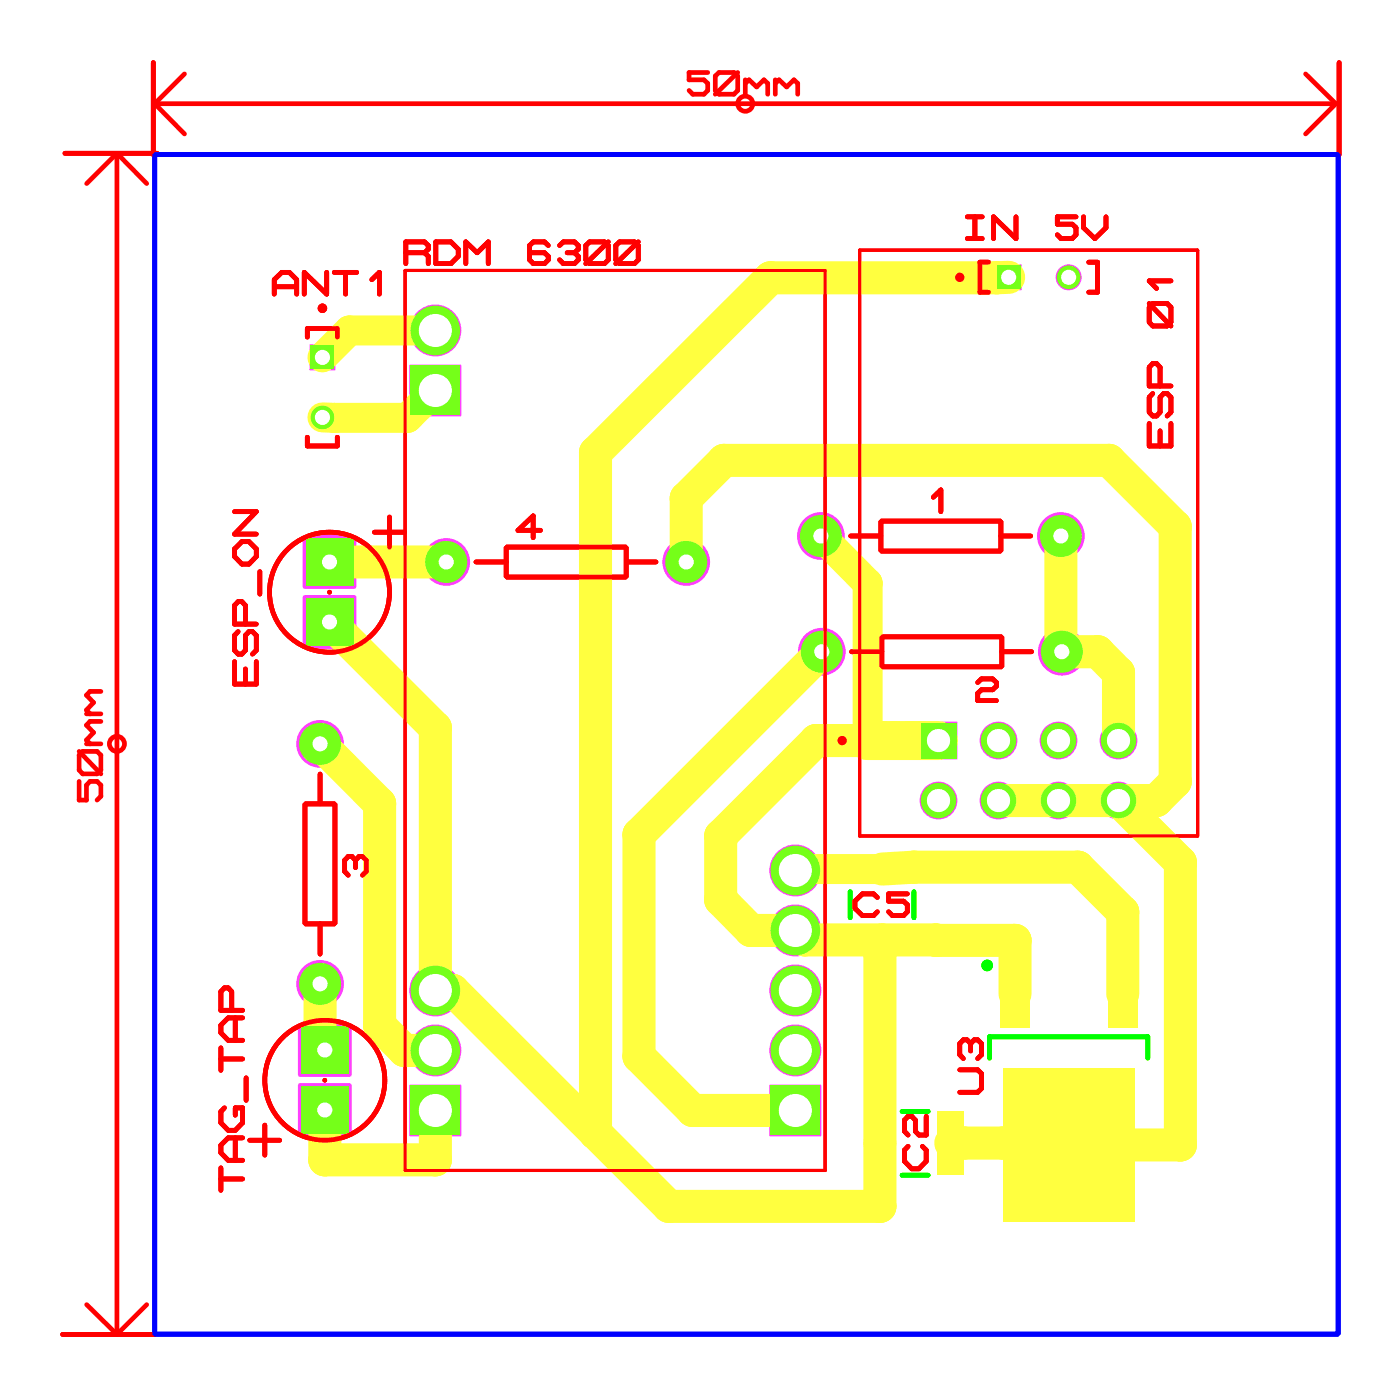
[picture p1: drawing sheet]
<svg xmlns="http://www.w3.org/2000/svg" width="59mm" height="59mm" viewBox="0 0 59 59" stroke-linecap="round" stroke-linejoin="round" font-family="sans-serif">
<g fill="#3f3fff">
<path d="M36.7 47h1.1v2.7h-1.1z"/>
<path d="M39.7 47h1.1v2.7h-1.1z"/>
<path d="M42.3 40.6h1.3v2.9h-1.3z"/>
<path d="M46.9 40.6h1.2v2.9h-1.2z"/>
<path d="M42.5 45.2h5.5v6.5h-5.5z"/>
<path d="M36 39.2h2.7v1.2h-2.7z"/>
<path d="M36 36.2h2.7v1.2h-2.7z"/>
</g>
<path d="M17.1 11.4h17.8v38.1h-17.8zM36.4 10.6h14.3v24.8h-14.3z" fill="none" stroke="#f00" stroke-width=".13"/>
<g fill="none" stroke="#f00" stroke-width=".2">
<path d="M2.7 6.5h3.9M6.5 2.6v3.9M11.6 12.4v-.6l.3-.3h.3l.4 .3v.6M11.6 12.1h1M13 18.5v.4h1.3v-.4M13 14.3v-.4h1.3v.4M13.8 11.5v.9l-.9-.9v.9M14.1 11.5h1M14.6 11.5v.9M15.7 11.8l.4-.3v.9M17.2 10.7h.8M18 10.7l.1-.2v-.1l-.1-.2h-.8v1"/>
<path d="M18 10.7l.1 .1v.4M18.4 10.2h.7l.3 .3v.3l-.3 .4h-.7zM19.7 11.2v-1l.5 .5 .5-.5v1M23.2 10.4l-.2-.2h-.4l-.2 .2v.6l.2 .2h.4l.2-.2v-.2l-.2-.1h-.6M23.7 10.4l.1-.2h.5l.2 .2v.1l-.2 .2M24 10.7h.3M24.3 10.7l.2 .1v.2l-.2 .2h-.5l-.1-.2M24.8 10.4l.2-.2h.6l.1 .2v.6l-.1 .2h-.6l-.2-.2zM25.7 10.2l-.9 1M26.1 10.4l.1-.2h.7l.1 .2v.6l-.1 .2h-.7l-.1-.2zM27 10.2l-.9 1M40.9 9.2h.7"/>
<path d="M40.9 10.1h.7M41.3 9.2v.9M41.8 11.1h-.3v1.3h.3M43 9.2v.9l-.9-.9v.9M45.5 9.2h-.7v.3h.6l.1 .1v.3l-.1 .2h-.5l-.1-.2M45.9 9.2v.4l.4 .5 .5-.5v-.4M46.1 11.1h.4v1.3h-.4M48.6 17.9v1h1v-1M48.6 12.8l1 1M48.8 12.8h.6l.2 .2v.6l-.2 .2h-.6l-.2-.2v-.6zM48.8 16.7l-.2 .1v.6l.2 .2h.2l.1-.2v-.6l.2-.1h.1l.2 .1v.6l-.2 .2M49.1 16.3v-.8l-.1-.1h-.2l-.2 .1v.8h1"/>
<path d="M49.1 18.2v.7M49.6 11.9h-1l.4 .3M56.7 2.6v3.9M9.9 23.2l.3-.3h.3l.3 .3v.4l-.3 .3h-.3l-.3-.3zM9.9 28v1h.9v-1M9.9 21.7h.9l-.9 .9h.9M10.1 26.7l-.2 .2v.6l.2 .2h.1l.2-.2v-.6l.1-.2h.2l.1 .2v.6l-.1 .2M10.4 26.4v-.8l-.2-.1h-.1l-.2 .1v.8h.9M10.4 28.3v.7M11 24.2v.9M12.9 34h1.3v5.1h-1.3zM13.5 32.8v1.2"/>
<path d="M13.5 39.1v1.3M13.9 25.1h.1M15 36.4l-.1-.1h-.2l-.1 .1v.5l.1 .1M15 36.4l.2-.1h.1l.2 .1v.5l-.2 .1M15 36.4v.3M15.8 22.5h1.3M16.5 21.9v1.3M20.1 23.8h1.3M21.4 23.2h5.1v1.2h-5.1zM22.9 22.4h-1l.7-.6v1M26.5 23.8h1.3M36 22.7h1.3"/>
<path d="M36 27.6h1.3M37.1 38l-.1-.2h-.5l-.3 .3v.3l.3 .4h.5l.1-.2M37.3 22.1h5.1v1.2h-5.1zM37.3 27h5.1v1.2h-5.1zM38.4 37.8h-.8v.3h.6l.2 .2v.3l-.2 .2h-.4l-.2-.2M39.5 21l.3-.3v1M41.4 28.9l.1-.2h.5l.2 .2v.1l-.2 .2h-.5l-.1 .1v.4h.8M42.4 22.7h1.2M42.4 27.6h1.3M2.6 56.5h3.9M9.3 44.4v.9M9.3 49.4v1"/>
<path d="M9.3 49.9h1M9.3 44.8h1M9.5 46.9l-.2 .2v.4l.4 .3h.3l.3-.3v-.6h-.3v.3M9.8 42.8v-.8l-.1-.2h-.2l-.2 .2v.8h1M10 43.1v.9M10 48.2v.9M10.3 43.1h-.6l-.4 .3v.3l.4 .3h.6M10.3 48.2h-.6l-.4 .3v.3l.4 .3h.6M10.4 45.6v1M10.6 48.3h1.2M11.2 47.6v1.3M13.7 45.7h.1"/>
<path d="M38.4 48.5l-.1 .2v.5l.3 .3h.3l.3-.3v-.5l-.2-.2M39.2 47.3v.7h-.3l-.2-.1v-.5l-.1-.1h-.2l-.1 .1v.5l.1 .1M40.6 45.3h.8l.1 .1v.7l-.1 .1h-.8M41.1 44.2l.1-.2h.2l.1 .2v.4l-.1 .2M41.1 44.2l-.2-.2h-.1l-.2 .2v.4l.2 .2M41.1 44.2v.3"/>
<circle cx="13.6" cy="13" r=".1"/>
<circle cx="40.6" cy="11.7" r=".1"/>
<circle cx="13.9" cy="25.1" r="2.54"/>
<circle cx="35.6" cy="31.3" r=".1"/>
<circle cx="13.7" cy="45.7" r="2.54"/>
</g>
<path d="M36 37.7v1.1M38.7 37.7v1.1M38.2 47h1.1M38.2 49.7h1.1M41.9 44.8v-.9h6.7v.9" fill="none" stroke="#0f0" stroke-width=".2"/>
<circle cx="41.8" cy="40.9" r=".12" fill="none" stroke="#0f0" stroke-width=".25"/>
<path d="M6.5 6.5h50.1v50h-50.1z" fill="none" stroke="#00f" stroke-width=".2"/>
<g fill="#ff3fff">
<path d="M17.3 15.4h2.2v2.2h-2.2z" fill-rule="evenodd"/>
<path d="M17.3 45.9h2.2v2.2h-2.2z" fill-rule="evenodd"/>
<path d="M32.6 45.9h2.2v2.2h-2.2z" fill-rule="evenodd"/>
<path d="M38.9 30.6l1.6-.1v1.6h-1.6z" fill-rule="evenodd"/>
<path d="M13.1 14.6h1.1v1.1h-1.1z" fill-rule="evenodd"/>
<path d="M12.6 45.9h2.3v2.2h-2.3z" fill-rule="evenodd"/>
<path d="M12.6 43.3h2.3v2.3h-2.3z" fill-rule="evenodd"/>
<path d="M36.7 47h1.1v2.7h-1.1z" fill-rule="evenodd"/>
<path d="M39.7 47h1.1v2.7h-1.1z" fill-rule="evenodd"/>
<path d="M42.3 40.6h1.3v2.9h-1.3z" fill-rule="evenodd"/>
<path d="M46.9 40.6h1.2v2.9h-1.2z" fill-rule="evenodd"/>
<path d="M42.5 45.2h5.5v6.5h-5.5z" fill-rule="evenodd"/>
<path d="M36 39.2h2.7v1.2h-2.7z" fill-rule="evenodd"/>
<path d="M36 36.2h2.7v1.2h-2.7z" fill-rule="evenodd"/>
<path d="M42.1 11.2h1.1v1.1h-1z" fill-rule="evenodd"/>
<path d="M12.8 22.7h2.3v2.2h-2.3z" fill-rule="evenodd"/>
<path d="M12.8 25.2h2.3v2.2h-2.3z" fill-rule="evenodd"/>
<circle cx="18.4" cy="14" r="1.1"/>
<circle cx="33.7" cy="41.9" r="1.1"/>
<circle cx="33.7" cy="39.4" r="1.1"/>
<circle cx="18.4" cy="41.9" r="1.1"/>
<circle cx="33.7" cy="44.5" r="1.1"/>
<circle cx="33.7" cy="36.9" r="1.1"/>
<circle cx="18.4" cy="44.5" r="1.1"/>
<circle cx="42.3" cy="31.4" r=".8"/>
<circle cx="44.8" cy="31.4" r=".8"/>
<circle cx="47.3" cy="31.4" r=".8"/>
<circle cx="47.3" cy="33.9" r=".8"/>
<circle cx="44.8" cy="33.9" r=".8"/>
<circle cx="42.3" cy="33.9" r=".8"/>
<circle cx="39.7" cy="33.9" r=".8"/>
<circle cx="13.6" cy="17.7" r=".55"/>
<circle cx="13.5" cy="31.5" r="1.01"/>
<circle cx="13.5" cy="41.7" r="1.01"/>
<circle cx="45.2" cy="11.7" r=".55"/>
<circle cx="44.9" cy="27.6" r="1.01"/>
<circle cx="34.8" cy="27.6" r="1.01"/>
<circle cx="34.7" cy="22.7" r="1.01"/>
<circle cx="44.9" cy="22.7" r="1.01"/>
<circle cx="29" cy="23.8" r="1.01"/>
<circle cx="18.9" cy="23.8" r="1.01"/>
</g>
<path d="M17.1 11.4h17.8v38.1h-17.8zM36.4 10.6h14.3v24.8h-14.3z" fill="none" stroke="#f00" stroke-width=".13"/>
<g fill="none" stroke="#f00" stroke-width=".2">
<path d="M2.7 6.5h3.9M6.5 2.6v3.9M11.6 12.4v-.6l.3-.3h.3l.4 .3v.6M11.6 12.1h1M13 18.5v.4h1.3v-.4M13 14.3v-.4h1.3v.4M13.8 11.5v.9l-.9-.9v.9M14.1 11.5h1M14.6 11.5v.9M15.7 11.8l.4-.3v.9M17.2 10.7h.8M18 10.7l.1-.2v-.1l-.1-.2h-.8v1"/>
<path d="M18 10.7l.1 .1v.4M18.4 10.2h.7l.3 .3v.3l-.3 .4h-.7zM19.7 11.2v-1l.5 .5 .5-.5v1M23.2 10.4l-.2-.2h-.4l-.2 .2v.6l.2 .2h.4l.2-.2v-.2l-.2-.1h-.6M23.7 10.4l.1-.2h.5l.2 .2v.1l-.2 .2M24 10.7h.3M24.3 10.7l.2 .1v.2l-.2 .2h-.5l-.1-.2M24.8 10.4l.2-.2h.6l.1 .2v.6l-.1 .2h-.6l-.2-.2zM25.7 10.2l-.9 1M26.1 10.4l.1-.2h.7l.1 .2v.6l-.1 .2h-.7l-.1-.2zM27 10.2l-.9 1M40.9 9.2h.7"/>
<path d="M40.9 10.1h.7M41.3 9.2v.9M41.8 11.1h-.3v1.3h.3M43 9.2v.9l-.9-.9v.9M45.5 9.2h-.7v.3h.6l.1 .1v.3l-.1 .2h-.5l-.1-.2M45.9 9.2v.4l.4 .5 .5-.5v-.4M46.1 11.1h.4v1.3h-.4M48.6 17.9v1h1v-1M48.6 12.8l1 1M48.8 12.8h.6l.2 .2v.6l-.2 .2h-.6l-.2-.2v-.6zM48.8 16.7l-.2 .1v.6l.2 .2h.2l.1-.2v-.6l.2-.1h.1l.2 .1v.6l-.2 .2M49.1 16.3v-.8l-.1-.1h-.2l-.2 .1v.8h1"/>
<path d="M49.1 18.2v.7M49.6 11.9h-1l.4 .3M56.7 2.6v3.9M9.9 23.2l.3-.3h.3l.3 .3v.4l-.3 .3h-.3l-.3-.3zM9.9 28v1h.9v-1M9.9 21.7h.9l-.9 .9h.9M10.1 26.7l-.2 .2v.6l.2 .2h.1l.2-.2v-.6l.1-.2h.2l.1 .2v.6l-.1 .2M10.4 26.4v-.8l-.2-.1h-.1l-.2 .1v.8h.9M10.4 28.3v.7M11 24.2v.9M12.9 34h1.3v5.1h-1.3zM13.5 32.8v1.2"/>
<path d="M13.5 39.1v1.3M13.9 25.1h.1M15 36.4l-.1-.1h-.2l-.1 .1v.5l.1 .1M15 36.4l.2-.1h.1l.2 .1v.5l-.2 .1M15 36.4v.3M15.8 22.5h1.3M16.5 21.9v1.3M20.1 23.8h1.3M21.4 23.2h5.1v1.2h-5.1zM22.9 22.4h-1l.7-.6v1M26.5 23.8h1.3M36 22.7h1.3"/>
<path d="M36 27.6h1.3M37.1 38l-.1-.2h-.5l-.3 .3v.3l.3 .4h.5l.1-.2M37.3 22.1h5.1v1.2h-5.1zM37.3 27h5.1v1.2h-5.1zM38.4 37.8h-.8v.3h.6l.2 .2v.3l-.2 .2h-.4l-.2-.2M39.5 21l.3-.3v1M41.4 28.9l.1-.2h.5l.2 .2v.1l-.2 .2h-.5l-.1 .1v.4h.8M42.4 22.7h1.2M42.4 27.6h1.3M2.6 56.5h3.9M9.3 44.4v.9M9.3 49.4v1"/>
<path d="M9.3 49.9h1M9.3 44.8h1M9.5 46.9l-.2 .2v.4l.4 .3h.3l.3-.3v-.6h-.3v.3M9.8 42.8v-.8l-.1-.2h-.2l-.2 .2v.8h1M10 43.1v.9M10 48.2v.9M10.3 43.1h-.6l-.4 .3v.3l.4 .3h.6M10.3 48.2h-.6l-.4 .3v.3l.4 .3h.6M10.4 45.6v1M10.6 48.3h1.2M11.2 47.6v1.3M13.7 45.7h.1"/>
<path d="M38.4 48.5l-.1 .2v.5l.3 .3h.3l.3-.3v-.5l-.2-.2M39.2 47.3v.7h-.3l-.2-.1v-.5l-.1-.1h-.2l-.1 .1v.5l.1 .1M40.6 45.3h.8l.1 .1v.7l-.1 .1h-.8M41.1 44.2l.1-.2h.2l.1 .2v.4l-.1 .2M41.1 44.2l-.2-.2h-.1l-.2 .2v.4l.2 .2M41.1 44.2v.3"/>
<circle cx="13.6" cy="13" r=".1"/>
<circle cx="40.6" cy="11.7" r=".1"/>
<circle cx="13.9" cy="25.1" r="2.54"/>
<circle cx="35.6" cy="31.3" r=".1"/>
<circle cx="13.7" cy="45.7" r="2.54"/>
</g>
<path d="M36 37.7v1.1M38.7 37.7v1.1M38.2 47h1.1M38.2 49.7h1.1M41.9 44.8v-.9h6.7v.9" fill="none" stroke="#0f0" stroke-width=".2"/>
<circle cx="41.8" cy="40.9" r=".12" fill="none" stroke="#0f0" stroke-width=".25"/>
<path d="M6.5 6.5h50.1v50h-50.1z" fill="none" stroke="#00f" stroke-width=".2"/>
<path d="M18.4 47v2.1" fill="none" stroke="#ffff3f" stroke-width="1.4"/>
<circle cx="18.4" cy="49.1" r=".7" fill="#ffff3f"/>
<path d="M13.7 49.1h4.7" fill="none" stroke="#ffff3f" stroke-width="1.4"/>
<circle cx="13.7" cy="49.1" r=".7" fill="#ffff3f"/>
<path d="M13.5 44.2l.2 .2M13.7 47v2.1" fill="none" stroke="#ffff3f" stroke-width="1.4"/>
<circle cx="13.5" cy="44.3" r=".7" fill="#ffff3f"/>
<path d="M13.5 41.6v2.6M17.1 44.5h1.3" fill="none" stroke="#ffff3f" stroke-width="1.4"/>
<circle cx="17.1" cy="44.5" r=".7" fill="#ffff3f"/>
<path d="M16.1 43.4l1 1.1" fill="none" stroke="#ffff3f" stroke-width="1.4"/>
<circle cx="16.1" cy="43.4" r=".7" fill="#ffff3f"/>
<path d="M16.1 34v9.4" fill="none" stroke="#ffff3f" stroke-width="1.4"/>
<circle cx="16.1" cy="34" r=".7" fill="#ffff3f"/>
<path d="M13.5 31.5l2.6 2.5" fill="none" stroke="#ffff3f" stroke-width="1.4"/>
<path d="M14.8 14h3.6" fill="none" stroke="#ffff3f" stroke-width="1.3"/>
<circle cx="14.8" cy="14" r=".63" fill="#ffff3f"/>
<path d="M14.8 14l-1.2 1.1M18.4 16.5l-1 1.1" fill="none" stroke="#ffff3f" stroke-width="1.3"/>
<circle cx="17.4" cy="17.6" r=".63" fill="#ffff3f"/>
<path d="M17.4 17.6l-.2 .1" fill="none" stroke="#ffff3f" stroke-width="1.3"/>
<circle cx="17.2" cy="17.7" r=".63" fill="#ffff3f"/>
<path d="M14.1 17.7h3.1" fill="none" stroke="#ffff3f" stroke-width="1.3"/>
<circle cx="14.1" cy="17.7" r=".63" fill="#ffff3f"/>
<path d="M13.6 17.7h.5" fill="none" stroke="#ffff3f" stroke-width="1.3"/>
<path d="M42.3 33.9h5M42.5 48.4l2.7 .1" fill="none" stroke="#ffff3f" stroke-width="1.4"/>
<circle cx="42.5" cy="48.4" r=".7" fill="#ffff3f"/>
<path d="M40.8 48.4h1.7" fill="none" stroke="#ffff3f" stroke-width="1.4"/>
<circle cx="40.8" cy="48.4" r=".7" fill="#ffff3f"/>
<path d="M47.3 33.9h1.6M40.2 48.4h.6" fill="none" stroke="#ffff3f" stroke-width="1.4"/>
<circle cx="48.9" cy="33.9" r=".7" fill="#ffff3f"/>
<path d="M49.7 33.1l-.8 .8" fill="none" stroke="#ffff3f" stroke-width="1.4"/>
<circle cx="49.7" cy="33.1" r=".7" fill="#ffff3f"/>
<path d="M49.7 22.3v10.8" fill="none" stroke="#ffff3f" stroke-width="1.4"/>
<circle cx="49.7" cy="22.3" r=".7" fill="#ffff3f"/>
<path d="M46.9 19.5l2.8 2.8" fill="none" stroke="#ffff3f" stroke-width="1.4"/>
<circle cx="46.9" cy="19.5" r=".7" fill="#ffff3f"/>
<path d="M30.6 19.5h16.3" fill="none" stroke="#ffff3f" stroke-width="1.4"/>
<circle cx="30.6" cy="19.5" r=".7" fill="#ffff3f"/>
<path d="M30.6 19.5l-1.6 1.6" fill="none" stroke="#ffff3f" stroke-width="1.4"/>
<circle cx="29" cy="21.1" r=".7" fill="#ffff3f"/>
<path d="M29 21.1v2.7M47.3 33.9l2.7 2.6" fill="none" stroke="#ffff3f" stroke-width="1.4"/>
<circle cx="50" cy="36.5" r=".7" fill="#ffff3f"/>
<path d="M50 36.5v12" fill="none" stroke="#ffff3f" stroke-width="1.4"/>
<circle cx="50" cy="48.5" r=".7" fill="#ffff3f"/>
<path d="M44.9 27.6h1.6M45.2 48.5h4.8" fill="none" stroke="#ffff3f" stroke-width="1.4"/>
<circle cx="46.5" cy="27.6" r=".7" fill="#ffff3f"/>
<path d="M46.5 27.6l.8 .9" fill="none" stroke="#ffff3f" stroke-width="1.4"/>
<circle cx="47.3" cy="28.5" r=".7" fill="#ffff3f"/>
<path d="M44.9 27.5v.1M47.3 28.5v2.8" fill="none" stroke="#ffff3f" stroke-width="1.4"/>
<circle cx="44.9" cy="27.6" r=".7" fill="#ffff3f"/>
<path d="M44.9 22.7v4.8M29.3 47h4.4" fill="none" stroke="#ffff3f" stroke-width="1.4"/>
<circle cx="29.3" cy="47" r=".7" fill="#ffff3f"/>
<path d="M27 44.7l2.3 2.3" fill="none" stroke="#ffff3f" stroke-width="1.4"/>
<circle cx="27" cy="44.7" r=".7" fill="#ffff3f"/>
<path d="M27 35.3v9.4" fill="none" stroke="#ffff3f" stroke-width="1.4"/>
<circle cx="27" cy="35.3" r=".7" fill="#ffff3f"/>
<path d="M34.8 27.6l-7.8 7.7" fill="none" stroke="#ffff3f" stroke-width="1.4"/>
<path d="M33.7 36.8h.1" fill="none" stroke="#ffff3f" stroke-width="1.3"/>
<circle cx="33.7" cy="36.8" r=".63" fill="#ffff3f"/>
<path d="M33.7 36.8h3.6" fill="none" stroke="#ffff3f" stroke-width="1.3"/>
<path d="M38.7 36.7l-1.4 .1" fill="none" stroke="#ffff3f" stroke-width="1.4"/>
<circle cx="38.7" cy="36.7" r=".7" fill="#ffff3f"/>
<path d="M38.7 36.7h6.9" fill="none" stroke="#ffff3f" stroke-width="1.4"/>
<circle cx="45.6" cy="36.7" r=".7" fill="#ffff3f"/>
<path d="M45.6 36.7l1.9 1.9" fill="none" stroke="#ffff3f" stroke-width="1.4"/>
<circle cx="47.5" cy="38.6" r=".7" fill="#ffff3f"/>
<path d="M13.9 23.8h5M18.4 30.8v11.1M47.5 38.6v3.5" fill="none" stroke="#ffff3f" stroke-width="1.4"/>
<circle cx="18.4" cy="30.8" r=".7" fill="#ffff3f"/>
<path d="M13.9 26.3l4.5 4.5" fill="none" stroke="#ffff3f" stroke-width="1.4"/>
<circle cx="36.7" cy="31.4" r=".63" fill="#ffff3f"/>
<path d="M36.7 24.7v6.6" fill="none" stroke="#ffff3f" stroke-width="1.3"/>
<circle cx="36.7" cy="24.7" r=".63" fill="#ffff3f"/>
<path d="M34.7 22.7l2 2" fill="none" stroke="#ffff3f" stroke-width="1.3"/>
<circle cx="25.2" cy="48" r=".7" fill="#ffff3f"/>
<path d="M25.2 19.2v28.8" fill="none" stroke="#ffff3f" stroke-width="1.4"/>
<circle cx="25.2" cy="19.2" r=".7" fill="#ffff3f"/>
<path d="M32.6 11.8l-7.4 7.4" fill="none" stroke="#ffff3f" stroke-width="1.4"/>
<circle cx="32.6" cy="11.8" r=".7" fill="#ffff3f"/>
<path d="M32.6 11.8h9.6" fill="none" stroke="#ffff3f" stroke-width="1.4"/>
<circle cx="42.2" cy="11.8" r=".7" fill="#ffff3f"/>
<path d="M42.7 11.7l-.5 .1" fill="none" stroke="#ffff3f" stroke-width="1.4"/>
<g fill="#ffff3f">
<circle cx="25.2" cy="48" r=".7"/>
<circle cx="18.6" cy="41.9" r=".7"/>
</g>
<path d="M19.2 41.9l6 6.1" fill="none" stroke="#ffff3f" stroke-width="1.4"/>
<circle cx="19.2" cy="41.9" r=".7" fill="#ffff3f"/>
<path d="M18.6 41.9h.6" fill="none" stroke="#ffff3f" stroke-width="1.4"/>
<circle cx="25.2" cy="48" r=".7" fill="#ffff3f"/>
<path d="M37.2 48.4v2.7" fill="none" stroke="#ffff3f" stroke-width="1.4"/>
<circle cx="37.2" cy="51.1" r=".7" fill="#ffff3f"/>
<path d="M28.3 51.1h8.9" fill="none" stroke="#ffff3f" stroke-width="1.4"/>
<circle cx="28.3" cy="51.1" r=".7" fill="#ffff3f"/>
<path d="M25.2 48l3.1 3.1" fill="none" stroke="#ffff3f" stroke-width="1.4"/>
<circle cx="18.6" cy="41.9" r=".63" fill="#ffff3f"/>
<path d="M18.6 41.9h-.2" fill="none" stroke="#ffff3f" stroke-width="1.3"/>
<circle cx="33.4" cy="39.4" r=".7" fill="#ffff3f"/>
<path d="M33.4 39.4h.3" fill="none" stroke="#ffff3f" stroke-width="1.4"/>
<circle cx="18.6" cy="41.9" r=".63" fill="#ffff3f"/>
<path d="M18.4 41.9h.2" fill="none" stroke="#ffff3f" stroke-width="1.3"/>
<circle cx="18.6" cy="41.9" r=".63" fill="#ffff3f"/>
<path d="M18.6 41.9h.1" fill="none" stroke="#ffff3f" stroke-width="1.3"/>
<path d="M37.2 40.4v8" fill="none" stroke="#ffff3f" stroke-width="1.4"/>
<circle cx="37.2" cy="40.4" r=".7" fill="#ffff3f"/>
<path d="M37.3 39.8l-.1 .6" fill="none" stroke="#ffff3f" stroke-width="1.4"/>
<circle cx="39" cy="31.4" r=".82" fill="#ffff3f"/>
<path d="M39 31.3h.7" fill="none" stroke="#ffff3f" stroke-width="1.6"/>
<g fill="#ffff3f">
<circle cx="36.7" cy="31.4" r=".82"/>
<circle cx="38.5" cy="31.4" r=".82"/>
</g>
<path d="M36.7 31.3h.6" fill="none" stroke="#ffff3f" stroke-width="1.6"/>
<circle cx="37.3" cy="31.4" r=".82" fill="#ffff3f"/>
<path d="M37.3 31.3h.6" fill="none" stroke="#ffff3f" stroke-width="1.6"/>
<circle cx="37.9" cy="31.4" r=".82" fill="#ffff3f"/>
<path d="M37.9 31.3h.6" fill="none" stroke="#ffff3f" stroke-width="1.6"/>
<g fill="#ffff3f">
<circle cx="33.4" cy="39.4" r=".7"/>
<circle cx="36.7" cy="31.4" r=".7"/>
</g>
<path d="M31.8 39.4h1.6" fill="none" stroke="#ffff3f" stroke-width="1.4"/>
<circle cx="31.8" cy="39.4" r=".7" fill="#ffff3f"/>
<path d="M30.5 38.1l1.3 1.3" fill="none" stroke="#ffff3f" stroke-width="1.4"/>
<circle cx="30.5" cy="38.1" r=".7" fill="#ffff3f"/>
<path d="M30.5 35.4v2.7" fill="none" stroke="#ffff3f" stroke-width="1.4"/>
<circle cx="30.5" cy="35.4" r=".7" fill="#ffff3f"/>
<path d="M34.5 31.3l-4 4.1" fill="none" stroke="#ffff3f" stroke-width="1.4"/>
<circle cx="34.5" cy="31.4" r=".7" fill="#ffff3f"/>
<path d="M34.5 31.3h2.2" fill="none" stroke="#ffff3f" stroke-width="1.4"/>
<g fill="#ffff3f">
<circle cx="39" cy="31.4" r=".82"/>
<circle cx="38.5" cy="31.4" r=".82"/>
</g>
<path d="M38.5 31.3h.5" fill="none" stroke="#ffff3f" stroke-width="1.6"/>
<path d="M33.7 39.4l.4 .4" fill="none" stroke="#ffff3f" stroke-width="1.4"/>
<circle cx="34.1" cy="39.8" r=".7" fill="#ffff3f"/>
<path d="M34.1 39.8h5.5" fill="none" stroke="#ffff3f" stroke-width="1.4"/>
<circle cx="39.6" cy="39.8" r=".7" fill="#ffff3f"/>
<path d="M39.6 39.8h.1" fill="none" stroke="#ffff3f" stroke-width="1.4"/>
<circle cx="39.6" cy="39.8" r=".7" fill="#ffff3f"/>
<path d="M39.6 39.8h3.4" fill="none" stroke="#ffff3f" stroke-width="1.4"/>
<circle cx="43" cy="39.8" r=".7" fill="#ffff3f"/>
<path d="M43 39.8v2.3" fill="none" stroke="#ffff3f" stroke-width="1.4"/>
<circle cx="18.4" cy="14" r="1.05" fill="#75ff19"/>
<circle cx="18.4" cy="14" r=".7" fill="#fff"/>
<path d="M17.4 15.5h2.1v2.1h-2.1z" fill="#75ff19"/>
<circle cx="18.4" cy="16.5" r=".7" fill="#fff"/>
<circle cx="33.7" cy="41.9" r="1.05" fill="#75ff19"/>
<circle cx="33.7" cy="41.9" r=".7" fill="#fff"/>
<circle cx="33.7" cy="39.4" r="1.05" fill="#75ff19"/>
<circle cx="33.7" cy="39.4" r=".7" fill="#fff"/>
<circle cx="18.4" cy="41.9" r="1.05" fill="#75ff19"/>
<circle cx="18.4" cy="41.9" r=".7" fill="#fff"/>
<path d="M17.4 46h2.1v2.1h-2.1z" fill="#75ff19"/>
<circle cx="18.4" cy="47" r=".7" fill="#fff"/>
<circle cx="33.7" cy="44.5" r="1.05" fill="#75ff19"/>
<circle cx="33.7" cy="44.5" r=".7" fill="#fff"/>
<path d="M32.6 46h2.1v2.1h-2.1z" fill="#75ff19"/>
<circle cx="33.7" cy="47" r=".7" fill="#fff"/>
<circle cx="33.7" cy="36.9" r="1.05" fill="#75ff19"/>
<circle cx="33.7" cy="36.9" r=".7" fill="#fff"/>
<circle cx="18.4" cy="44.5" r="1.05" fill="#75ff19"/>
<circle cx="18.4" cy="44.5" r=".7" fill="#fff"/>
<path d="M39 30.6h1.5v1.5h-1.5z" fill="#75ff19"/>
<circle cx="39.7" cy="31.3" r=".49" fill="#fff"/>
<circle cx="42.3" cy="31.4" r=".75" fill="#75ff19"/>
<circle cx="42.3" cy="31.3" r=".49" fill="#fff"/>
<circle cx="44.8" cy="31.4" r=".75" fill="#75ff19"/>
<circle cx="44.8" cy="31.3" r=".49" fill="#fff"/>
<circle cx="47.3" cy="31.4" r=".75" fill="#75ff19"/>
<circle cx="47.3" cy="31.3" r=".49" fill="#fff"/>
<circle cx="47.3" cy="33.9" r=".75" fill="#75ff19"/>
<circle cx="47.3" cy="33.9" r=".49" fill="#fff"/>
<circle cx="44.8" cy="33.9" r=".75" fill="#75ff19"/>
<circle cx="44.8" cy="33.9" r=".49" fill="#fff"/>
<circle cx="42.3" cy="33.9" r=".75" fill="#75ff19"/>
<circle cx="42.3" cy="33.9" r=".49" fill="#fff"/>
<circle cx="39.7" cy="33.9" r=".75" fill="#75ff19"/>
<circle cx="39.7" cy="33.9" r=".49" fill="#fff"/>
<path d="M13.1 14.6h1v1h-1z" fill="#75ff19"/>
<circle cx="13.6" cy="15.1" r=".32" fill="#fff"/>
<circle cx="13.6" cy="17.7" r=".5" fill="#75ff19"/>
<circle cx="13.6" cy="17.7" r=".32" fill="#fff"/>
<path d="M12.7 46h2.1v2h-2.1z" fill="#75ff19"/>
<circle cx="13.7" cy="47" r=".32" fill="#fff"/>
<path d="M12.7 43.4h2.1v2.1h-2.1z" fill="#75ff19"/>
<circle cx="13.7" cy="44.4" r=".32" fill="#fff"/>
<circle cx="13.5" cy="31.5" r=".89" fill="#75ff19"/>
<circle cx="13.5" cy="31.5" r=".32" fill="#fff"/>
<circle cx="13.5" cy="41.7" r=".89" fill="#75ff19"/>
<circle cx="13.5" cy="41.6" r=".32" fill="#fff"/>
<g fill="#ffff3f">
<path d="M36.7 47h1.1v2.7h-1.1z"/>
<path d="M39.7 47h1.1v2.7h-1.1z"/>
<path d="M42.3 40.6h1.3v2.9h-1.3z"/>
<path d="M46.9 40.6h1.2v2.9h-1.2z"/>
<path d="M42.5 45.2h5.5v6.5h-5.5z"/>
<path d="M36 39.2h2.7v1.2h-2.7z"/>
<path d="M36 36.2h2.7v1.2h-2.7z"/>
</g>
<path d="M42.2 11.2h1v1h-1z" fill="#75ff19"/>
<circle cx="42.7" cy="11.7" r=".32" fill="#fff"/>
<circle cx="45.2" cy="11.7" r=".5" fill="#75ff19"/>
<circle cx="45.2" cy="11.7" r=".32" fill="#fff"/>
<circle cx="44.9" cy="27.6" r=".89" fill="#75ff19"/>
<circle cx="44.9" cy="27.6" r=".32" fill="#fff"/>
<circle cx="34.8" cy="27.6" r=".89" fill="#75ff19"/>
<circle cx="34.8" cy="27.6" r=".32" fill="#fff"/>
<circle cx="34.7" cy="22.7" r=".89" fill="#75ff19"/>
<circle cx="34.7" cy="22.7" r=".32" fill="#fff"/>
<circle cx="44.9" cy="22.7" r=".89" fill="#75ff19"/>
<circle cx="44.9" cy="22.7" r=".32" fill="#fff"/>
<path d="M12.9 22.8h2.1v2h-2.1z" fill="#75ff19"/>
<circle cx="13.9" cy="23.8" r=".32" fill="#fff"/>
<path d="M12.9 25.3h2.1v2h-2.1z" fill="#75ff19"/>
<circle cx="13.9" cy="26.3" r=".32" fill="#fff"/>
<circle cx="29" cy="23.8" r=".89" fill="#75ff19"/>
<circle cx="29" cy="23.8" r=".32" fill="#fff"/>
<circle cx="18.9" cy="23.8" r=".89" fill="#75ff19"/>
<circle cx="18.9" cy="23.8" r=".32" fill="#fff"/>
<path d="M17.1 11.4h17.8v38.1h-17.8zM36.4 10.6h14.3v24.8h-14.3z" fill="none" stroke="#f00" stroke-width=".13"/>
<g fill="none" stroke="#f00" stroke-width=".2">
<path d="M2.7 6.5h3.9M4.9 6.5v50M4.9 6.5l-1.2 1.3M4.9 6.5l1.3 1.3M6.5 2.6v3.9M6.5 4.4h50M6.5 4.4l1.3 1.3M7.8 3.1l-1.3 1.3M11.6 12.4v-.6l.3-.3h.3l.4 .3v.6M11.6 12.1h1M13 18.5v.4h1.3v-.4M13 14.3v-.4h1.3v.4"/>
<path d="M13.8 11.5v.9l-.9-.9v.9M14.1 11.5h1M14.6 11.5v.9M15.7 11.8l.4-.3v.9M17.2 10.7h.8M18 10.7l.1-.2v-.1l-.1-.2h-.8v1M18 10.7l.1 .1v.4M18.4 10.2h.7l.3 .3v.3l-.3 .4h-.7zM19.7 11.2v-1l.5 .5 .5-.5v1M23.2 10.4l-.2-.2h-.4l-.2 .2v.6l.2 .2h.4l.2-.2v-.2l-.2-.1h-.6M23.7 10.4l.1-.2h.5l.2 .2v.1l-.2 .2M24 10.7h.3"/>
<path d="M24.3 10.7l.2 .1v.2l-.2 .2h-.5l-.1-.2M24.8 10.4l.2-.2h.6l.1 .2v.6l-.1 .2h-.6l-.2-.2zM25.7 10.2l-.9 1M26.1 10.4l.1-.2h.7l.1 .2v.6l-.1 .2h-.7l-.1-.2zM27 10.2l-.9 1M30 3.1h-.8v.3h.6l.2 .1v.3l-.2 .2h-.5l-.1-.2M30.3 3.2l.1-.1h.7l.1 .1v.6l-.1 .2h-.7l-.1-.2zM31.2 3.1l-.9 .9M31.5 3.4v.6M31.5 3.5l.2-.1 .3 .3 .3-.3 .2 .1v.5M32.8 3.4v.6M32.8 3.5l.2-.1 .3 .3 .3-.3 .2 .1v.5"/>
<path d="M40.9 9.2h.7M40.9 10.1h.7M41.3 9.2v.9M41.8 11.1h-.3v1.3h.3M43 9.2v.9l-.9-.9v.9M45.5 9.2h-.7v.3h.6l.1 .1v.3l-.1 .2h-.5l-.1-.2M45.9 9.2v.4l.4 .5 .5-.5v-.4M46.1 11.1h.4v1.3h-.4M48.6 17.9v1h1v-1M48.6 12.8l1 1M48.8 12.8h.6l.2 .2v.6l-.2 .2h-.6l-.2-.2v-.6zM48.8 16.7l-.2 .1v.6l.2 .2h.2l.1-.2v-.6l.2-.1h.1l.2 .1v.6l-.2 .2"/>
<path d="M49.1 16.3v-.8l-.1-.1h-.2l-.2 .1v.8h1M49.1 18.2v.7M49.6 11.9h-1l.4 .3M55.3 3.1l1.2 1.3M56.5 4.4l-1.2 1.3M56.7 2.6v3.9M3.3 33.1v.8h.4v-.7l.1-.1h.3l.2 .1v.5l-.2 .2M3.3 31.8l1 1M3.5 31.8h.6l.2 .2v.6l-.2 .2h-.6l-.2-.2v-.6zM3.7 31.5h.6M3.7 30.2h.6M4.3 30.5h-.5l-.1 .2 .3 .3-.3 .3 .1 .2"/>
<path d="M4.3 29.3h-.5l-.1 .1 .3 .3-.3 .4 .1 .1M9.9 23.2l.3-.3h.3l.3 .3v.4l-.3 .3h-.3l-.3-.3zM9.9 28v1h.9v-1M9.9 21.7h.9l-.9 .9h.9M10.1 26.7l-.2 .2v.6l.2 .2h.1l.2-.2v-.6l.1-.2h.2l.1 .2v.6l-.1 .2M10.4 26.4v-.8l-.2-.1h-.1l-.2 .1v.8h.9M10.4 28.3v.7M11 24.2v.9M12.9 34h1.3v5.1h-1.3zM13.5 32.8v1.2M13.5 39.1v1.3M13.9 25.1h.1"/>
<path d="M15 36.4l-.1-.1h-.2l-.1 .1v.5l.1 .1M15 36.4l.2-.1h.1l.2 .1v.5l-.2 .1M15 36.4v.3M15.8 22.5h1.3M16.5 21.9v1.3M20.1 23.8h1.3M21.4 23.2h5.1v1.2h-5.1zM22.9 22.4h-1l.7-.6v1M26.5 23.8h1.3M36 22.7h1.3M36 27.6h1.3M37.1 38l-.1-.2h-.5l-.3 .3v.3l.3 .4h.5l.1-.2"/>
<path d="M37.3 22.1h5.1v1.2h-5.1zM37.3 27h5.1v1.2h-5.1zM38.4 37.8h-.8v.3h.6l.2 .2v.3l-.2 .2h-.4l-.2-.2M39.5 21l.3-.3v1M41.4 28.9l.1-.2h.5l.2 .2v.1l-.2 .2h-.5l-.1 .1v.4h.8M42.4 22.7h1.2M42.4 27.6h1.3M2.6 56.5h3.9M3.7 55.2l1.2 1.3M6.2 55.2l-1.3 1.3M9.3 44.4v.9M9.3 49.4v1"/>
<path d="M9.3 49.9h1M9.3 44.8h1M9.5 46.9l-.2 .2v.4l.4 .3h.3l.3-.3v-.6h-.3v.3M9.8 42.8v-.8l-.1-.2h-.2l-.2 .2v.8h1M10 43.1v.9M10 48.2v.9M10.3 43.1h-.6l-.4 .3v.3l.4 .3h.6M10.3 48.2h-.6l-.4 .3v.3l.4 .3h.6M10.4 45.6v1M10.6 48.3h1.2M11.2 47.6v1.3M13.7 45.7h.1"/>
<path d="M38.4 48.5l-.1 .2v.5l.3 .3h.3l.3-.3v-.5l-.2-.2M39.2 47.3v.7h-.3l-.2-.1v-.5l-.1-.1h-.2l-.1 .1v.5l.1 .1M40.6 45.3h.8l.1 .1v.7l-.1 .1h-.8M41.1 44.2l.1-.2h.2l.1 .2v.4l-.1 .2M41.1 44.2l-.2-.2h-.1l-.2 .2v.4l.2 .2M41.1 44.2v.3"/>
<circle cx="13.6" cy="13" r=".1"/>
<circle cx="31.5" cy="4.4" r=".32"/>
<circle cx="40.6" cy="11.7" r=".1"/>
<circle cx="4.9" cy="31.5" r=".32"/>
<circle cx="13.9" cy="25.1" r="2.54"/>
<circle cx="35.6" cy="31.3" r=".1"/>
<circle cx="13.7" cy="45.7" r="2.54"/>
</g>
<path d="M36 37.7v1.1M38.7 37.7v1.1M38.2 47h1.1M38.2 49.7h1.1M41.9 44.8v-.9h6.7v.9" fill="none" stroke="#0f0" stroke-width=".2"/>
<circle cx="41.8" cy="40.9" r=".12" fill="none" stroke="#0f0" stroke-width=".25"/>
<path d="M6.5 6.5h50.1v50h-50.1z" fill="none" stroke="#00f" stroke-width=".2"/>
</svg>
